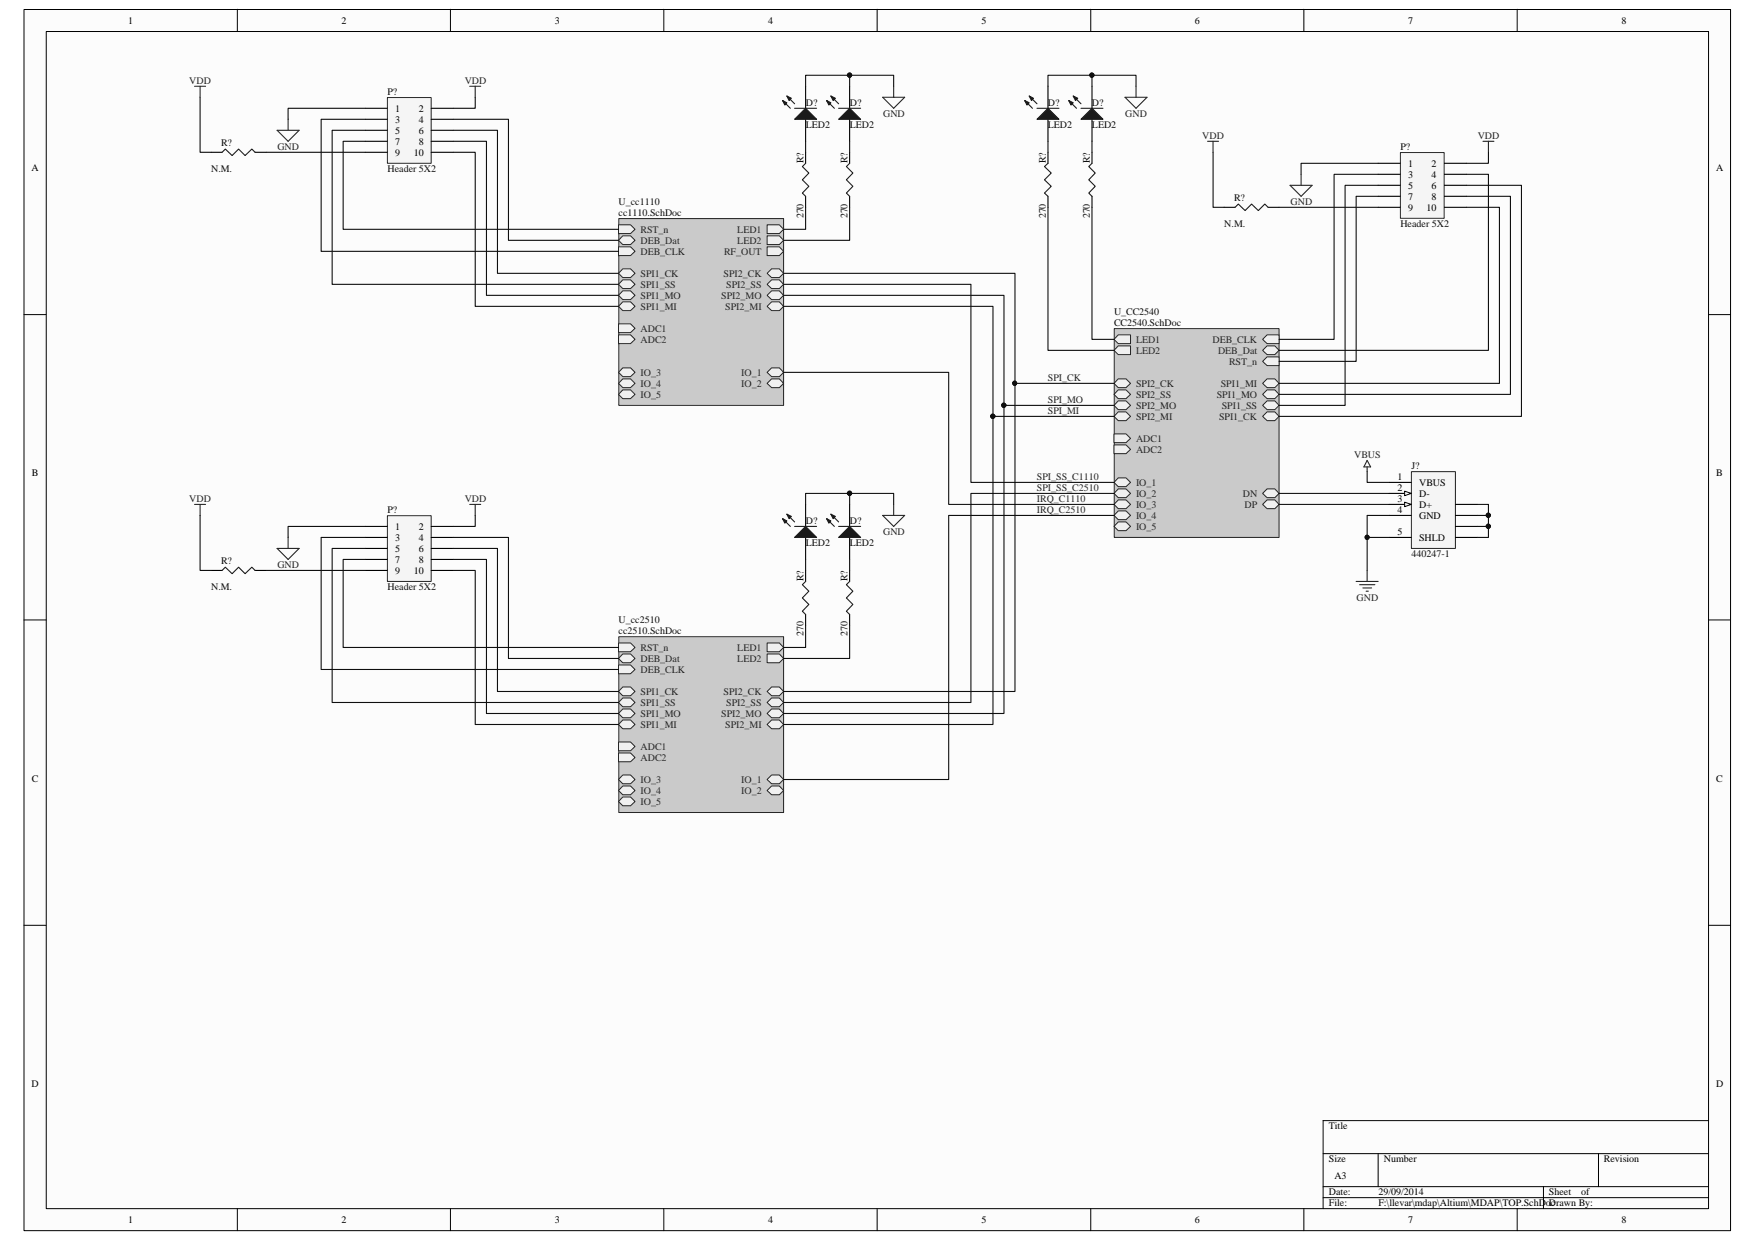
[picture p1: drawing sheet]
<svg xmlns="http://www.w3.org/2000/svg" width="297mm" height="210mm" viewBox="0 0 297 210" stroke-linecap="round" stroke-linejoin="round" font-family="sans-serif">
<defs><g id="words">
<g font-size="1.7">
<text x="21.7" y="4">1</text>
<text x="57.8" y="4">2</text>
<text x="93.9" y="4">3</text>
<text x="130" y="4">4</text>
<text x="166.1" y="4">5</text>
<text x="202.2" y="4">6</text>
<text x="238.3" y="4">7</text>
<text x="274.4" y="4">8</text>
<text x="66.9" y="18.9">1</text>
<text x="66.9" y="20.8">3</text>
<text x="66.9" y="22.6">5</text>
<text x="70.9" y="18.9">2</text>
<text x="70.9" y="20.8">4</text>
<text x="70.9" y="22.6">6</text>
<text x="5.3" y="28.9">A</text>
<text x="66.9" y="24.5">7</text>
<text x="66.9" y="26.4">9</text>
<text x="70" y="26.4">10</text>
<text x="70.9" y="24.5">8</text>
<text x="238.3" y="28.2">1</text>
<text x="242.3" y="28.2">2</text>
<text x="290.4" y="28.9">A</text>
<text x="238.3" y="30.1">3</text>
<text x="238.3" y="32">5</text>
<text x="238.3" y="33.8">7</text>
<text x="238.3" y="35.7">9</text>
<text x="241.5" y="35.7">10</text>
<text x="242.3" y="30.1">4</text>
<text x="242.3" y="32">6</text>
<text x="242.3" y="33.8">8</text>
<text x="5.4" y="80.6">B</text>
<text x="236.6" y="81.3">1</text>
<text x="236.6" y="83.2">2</text>
<text x="240.2" y="82.3">VBUS</text>
<text x="290.5" y="80.6">B</text>
<text x="66.9" y="89.7">1</text>
<text x="70.9" y="89.7">2</text>
<text x="236.6" y="85">3</text>
<text x="236.6" y="86.9">4</text>
<text x="240.2" y="84.1">D-</text>
<text x="240.2" y="86">D+</text>
<text x="240.2" y="87.8">GND</text>
<text x="66.9" y="91.6">3</text>
<text x="66.9" y="93.4">5</text>
<text x="66.9" y="95.3">7</text>
<text x="70.9" y="91.6">4</text>
<text x="70.9" y="93.4">6</text>
<text x="70.9" y="95.3">8</text>
<text x="236.6" y="90.6">5</text>
<text x="240.2" y="91.6">SHLD</text>
<text x="66.9" y="97.2">9</text>
<text x="70" y="97.2">10</text>
<text x="5.4" y="132.3">C</text>
<text x="290.5" y="132.3">C</text>
<text x="5.3" y="184">D</text>
<text x="290.4" y="184">D</text>
<text x="224.9" y="191.2">Title</text>
<text x="224.9" y="196.8">Size</text>
<text x="234.2" y="196.8">Number</text>
<text x="271.5" y="196.8">Revision</text>
<text x="224.9" y="202.4">Date:</text>
<text x="225.8" y="199.6">A3</text>
<text x="233.3" y="202.4">29/09/2014</text>
<text x="262.2" y="202.4">Sheet</text>
<text x="267.6" y="202.4">of</text>
<text x="21.7" y="207">1</text>
<text x="57.8" y="207">2</text>
<text x="93.9" y="207">3</text>
<text x="130" y="207">4</text>
<text x="166.1" y="207">5</text>
<text x="202.2" y="207">6</text>
<text x="224.9" y="204.2">File:</text>
<text x="233.3" y="204.2">F:\llevar\mdap\Altium\MDAP\TOP.SchDoc</text>
<text x="238.3" y="207">7</text>
<text x="262.2" y="204.2">Drawn By:</text>
<text x="274.4" y="207">8</text>
</g>
<g font-size="1.7" fill="#262626">
<text x="32" y="14.3">VDD</text>
<text x="78.7" y="14.3">VDD</text>
<text x="149.5" y="19.9">GND</text>
<text x="190.5" y="19.9">GND</text>
<text x="203.5" y="23.6">VDD</text>
<text x="250.1" y="23.6">VDD</text>
<text x="46.9" y="25.4">GND</text>
<text x="218.4" y="34.8">GND</text>
<text x="108.4" y="41.3">DEB_Dat</text>
<text x="108.4" y="39.4">RST_n</text>
<text x="124.8" y="39.4">LED1</text>
<text x="124.8" y="41.3">LED2</text>
<text x="108.4" y="43.1">DEB_CLK</text>
<text x="108.4" y="46.9">SPI1_CK</text>
<text x="122.5" y="46.9">SPI2_CK</text>
<text x="122.6" y="43.1">RF_OUT</text>
<text x="108.4" y="52.5">SPI1_MI</text>
<text x="108.4" y="50.6">SPI1_MO</text>
<text x="108.4" y="48.7">SPI1_SS</text>
<text x="122.1" y="50.6">SPI2_MO</text>
<text x="122.8" y="52.5">SPI2_MI</text>
<text x="122.9" y="48.7">SPI2_SS</text>
<text x="108.4" y="56.2">ADC1</text>
<text x="108.4" y="58">ADC2</text>
<text x="192.3" y="58">LED1</text>
<text x="192.3" y="59.9">LED2</text>
<text x="205.2" y="58">DEB_CLK</text>
<text x="206.2" y="59.9">DEB_Dat</text>
<text x="108.4" y="63.6">IO_3</text>
<text x="108.4" y="65.5">IO_4</text>
<text x="125.5" y="63.6">IO_1</text>
<text x="125.5" y="65.5">IO_2</text>
<text x="177.4" y="64.6">SPI_CK</text>
<text x="192.3" y="65.5">SPI2_CK</text>
<text x="206.6" y="65.5">SPI1_MI</text>
<text x="208" y="61.8">RST_n</text>
<text x="108.4" y="67.4">IO_5</text>
<text x="177.4" y="68.3">SPI_MO</text>
<text x="177.4" y="70.1">SPI_MI</text>
<text x="192.3" y="67.4">SPI2_SS</text>
<text x="192.3" y="69.2">SPI2_MO</text>
<text x="192.3" y="71.1">SPI2_MI</text>
<text x="205.9" y="67.4">SPI1_MO</text>
<text x="206.3" y="71.1">SPI1_CK</text>
<text x="206.8" y="69.2">SPI1_SS</text>
<text x="192.3" y="74.8">ADC1</text>
<text x="192.3" y="76.7">ADC2</text>
<text x="229.2" y="77.6">VBUS</text>
<text x="175.5" y="81.3">SPI_SS_C1110</text>
<text x="175.5" y="83.2">SPI_SS_C2510</text>
<text x="192.3" y="82.3">IO_1</text>
<text x="32" y="85">VDD</text>
<text x="78.7" y="85">VDD</text>
<text x="175.5" y="85">IRQ_C1110</text>
<text x="175.5" y="86.9">IRQ_C2510</text>
<text x="192.3" y="84.1">IO_2</text>
<text x="192.3" y="86">IO_3</text>
<text x="192.3" y="87.8">IO_4</text>
<text x="192.3" y="89.7">IO_5</text>
<text x="210.4" y="84.1">DN</text>
<text x="210.6" y="86">DP</text>
<text x="149.5" y="90.6">GND</text>
<text x="46.9" y="96.2">GND</text>
<text x="229.6" y="101.8">GND</text>
<text x="108.4" y="112.1">DEB_Dat</text>
<text x="108.4" y="113.9">DEB_CLK</text>
<text x="108.4" y="110.2">RST_n</text>
<text x="124.8" y="110.2">LED1</text>
<text x="124.8" y="112.1">LED2</text>
<text x="108.4" y="119.5">SPI1_SS</text>
<text x="108.4" y="117.6">SPI1_CK</text>
<text x="122.5" y="117.6">SPI2_CK</text>
<text x="122.9" y="119.5">SPI2_SS</text>
<text x="108.4" y="123.2">SPI1_MI</text>
<text x="108.4" y="121.4">SPI1_MO</text>
<text x="122.1" y="121.4">SPI2_MO</text>
<text x="122.8" y="123.2">SPI2_MI</text>
<text x="108.4" y="127">ADC1</text>
<text x="108.4" y="128.8">ADC2</text>
<text x="108.4" y="132.5">IO_3</text>
<text x="108.4" y="134.4">IO_4</text>
<text x="108.4" y="136.3">IO_5</text>
<text x="125.5" y="132.5">IO_1</text>
<text x="125.5" y="134.4">IO_2</text>
</g>
<g font-size="1.7" fill="#0e0e0e">
<text x="65.6" y="16.1">P?</text>
<text x="136.4" y="18">D?</text>
<text x="143.8" y="18">D?</text>
<text x="177.4" y="18">D?</text>
<text x="184.8" y="18">D?</text>
<text x="136.4" y="21.7">LED2</text>
<text x="143.8" y="21.7">LED2</text>
<text x="177.4" y="21.7">LED2</text>
<text x="184.8" y="21.7">LED2</text>
<text x="35.7" y="29.2">N.M.</text>
<text x="37.4" y="24.7">R?</text>
<text x="65.6" y="29.2">Header 5X2</text>
<text x="136" y="27.6" transform="rotate(-90 136 27.6)">R?</text>
<text x="143.5" y="27.6" transform="rotate(-90 143.5 27.6)">R?</text>
<text x="177" y="27.6" transform="rotate(-90 177 27.6)">R?</text>
<text x="184.5" y="27.6" transform="rotate(-90 184.5 27.6)">R?</text>
<text x="237" y="25.4">P?</text>
<text x="104.7" y="34.8">U_cc1110</text>
<text x="208.9" y="34">R?</text>
<text x="104.7" y="36.6">cc1110.SchDoc</text>
<text x="136" y="37" transform="rotate(-90 136 37)">270</text>
<text x="143.5" y="37" transform="rotate(-90 143.5 37)">270</text>
<text x="177" y="37" transform="rotate(-90 177 37)">270</text>
<text x="184.5" y="37" transform="rotate(-90 184.5 37)">270</text>
<text x="207.2" y="38.5">N.M.</text>
<text x="237" y="38.5">Header 5X2</text>
<text x="188.5" y="53.4">U_CC2540</text>
<text x="188.5" y="55.2">CC2540.SchDoc</text>
<text x="238.9" y="79.5">J?</text>
<text x="65.6" y="86.9">P?</text>
<text x="136.4" y="88.8">D?</text>
<text x="143.8" y="88.8">D?</text>
<text x="37.4" y="95.5">R?</text>
<text x="136.4" y="92.5">LED2</text>
<text x="143.8" y="92.5">LED2</text>
<text x="238.9" y="94.4">440247-1</text>
<text x="35.7" y="99.9">N.M.</text>
<text x="65.6" y="99.9">Header 5X2</text>
<text x="136" y="98.4" transform="rotate(-90 136 98.4)">R?</text>
<text x="143.5" y="98.4" transform="rotate(-90 143.5 98.4)">R?</text>
<text x="104.7" y="105.5">U_cc2510</text>
<text x="104.7" y="107.4">cc2510.SchDoc</text>
<text x="136" y="107.7" transform="rotate(-90 136 107.7)">270</text>
<text x="143.5" y="107.7" transform="rotate(-90 143.5 107.7)">270</text>
</g>
</g></defs>
<path d="M4.1 1.7h288.8v206.6h-288.8z" fill="#fcfcfc"/>
<path d="M4.1 1.6h288.8v206.7h-288.8z" fill="none" stroke="#000" stroke-width=".17"/>
<path d="M7.9 5.4h281.3v199.2h-281.3z" fill="#fcfcfc"/>
<g fill="none" stroke="#000" stroke-width=".17">
<path d="M7.8 5.3h281.4v199.3h-281.4zM40.2 1.6v3.7M76.2 1.6v3.7M112.3 1.6v3.7M148.5 1.6v3.7M184.6 1.6v3.7M220.7 1.6v3.7M256.8 1.6v3.7M4.1 53.3h3.7M289.2 53.3h3.7M4.1 104.9h3.7M289.2 104.9h3.7"/>
<path d="M4.1 156.6h3.7M289.2 156.6h3.7M223.9 195.3h65.3M233.3 195.3v5.6M270.5 195.3v5.6M289.2 189.7h-65.3v14.9M40.2 204.6v3.7M76.2 204.6v3.7M112.3 204.6v3.7M148.5 204.6v3.7M184.6 204.6v3.7M220.7 204.6v3.7"/>
<path d="M223.9 200.9h65.3M223.9 202.7h65.3M256.8 204.6v3.7M261.2 200.9v3.7"/>
</g>
<path d="M104.8 37h27.8v31.6h-27.8z" fill="#cacaca"/>
<path d="M104.7 37h27.9v31.6h-27.9z" fill="none" stroke="#262626" stroke-width=".17"/>
<path d="M105.4 39.9h1.3l.8 .8-.8 .7h-1.3l-.7-.7z" fill-rule="evenodd" fill="#f0f0f0"/>
<path d="M105.4 39.9h1.3l.8 .8-.8 .7h-1.3l-.7-.7z" fill="none" stroke="#262626" stroke-width=".17"/>
<path d="M104.7 41.8h2l.8 .7-.8 .8h-2z" fill-rule="evenodd" fill="#f0f0f0"/>
<path d="M104.7 41.8h2l.8 .7-.8 .8h-2z" fill="none" stroke="#262626" stroke-width=".17"/>
<path d="M104.7 38.1h2l.8 .7-.8 .7h-2z" fill-rule="evenodd" fill="#f0f0f0"/>
<path d="M104.7 38.1h2l.8 .7-.8 .7h-2z" fill="none" stroke="#262626" stroke-width=".17"/>
<path d="M105.4 51.1h1.3l.8 .8-.8 .7h-1.3l-.7-.7z" fill-rule="evenodd" fill="#f0f0f0"/>
<path d="M105.4 51.1h1.3l.8 .8-.8 .7h-1.3l-.7-.7z" fill="none" stroke="#262626" stroke-width=".17"/>
<path d="M105.4 49.2h1.3l.8 .8-.8 .7h-1.3l-.7-.7z" fill-rule="evenodd" fill="#f0f0f0"/>
<path d="M105.4 49.2h1.3l.8 .8-.8 .7h-1.3l-.7-.7z" fill="none" stroke="#262626" stroke-width=".17"/>
<path d="M105.4 47.4h1.3l.8 .7-.8 .8h-1.3l-.7-.8z" fill-rule="evenodd" fill="#f0f0f0"/>
<path d="M105.4 47.4h1.3l.8 .7-.8 .8h-1.3l-.7-.8z" fill="none" stroke="#262626" stroke-width=".17"/>
<path d="M105.4 45.5h1.3l.8 .8-.8 .7h-1.3l-.7-.7z" fill-rule="evenodd" fill="#f0f0f0"/>
<path d="M105.4 45.5h1.3l.8 .8-.8 .7h-1.3l-.7-.7z" fill="none" stroke="#262626" stroke-width=".17"/>
<path d="M129.8 46.3l.8-.8h1.3l.7 .8-.7 .7h-1.3z" fill-rule="evenodd" fill="#f0f0f0"/>
<path d="M129.8 46.3l.8-.8h1.3l.7 .8-.7 .7h-1.3z" fill="none" stroke="#262626" stroke-width=".17"/>
<path d="M129.8 48.1l.8-.7h1.3l.7 .7-.7 .8h-1.3z" fill-rule="evenodd" fill="#f0f0f0"/>
<path d="M129.8 48.1l.8-.7h1.3l.7 .7-.7 .8h-1.3z" fill="none" stroke="#262626" stroke-width=".17"/>
<path d="M129.8 50l.8-.8h1.3l.7 .8-.7 .7h-1.3z" fill-rule="evenodd" fill="#f0f0f0"/>
<path d="M129.8 50l.8-.8h1.3l.7 .8-.7 .7h-1.3z" fill="none" stroke="#262626" stroke-width=".17"/>
<path d="M129.8 51.9l.8-.8h1.3l.7 .8-.7 .7h-1.3z" fill-rule="evenodd" fill="#f0f0f0"/>
<path d="M129.8 51.9l.8-.8h1.3l.7 .8-.7 .7h-1.3z" fill="none" stroke="#262626" stroke-width=".17"/>
<path d="M129.8 38.1h2.1l.7 .7-.7 .7h-2.1z" fill-rule="evenodd" fill="#f0f0f0"/>
<path d="M129.8 38.1h2.1l.7 .7-.7 .7h-2.1z" fill="none" stroke="#262626" stroke-width=".17"/>
<path d="M129.8 39.9h2.1l.7 .8-.7 .7h-2.1z" fill-rule="evenodd" fill="#f0f0f0"/>
<path d="M129.8 39.9h2.1l.7 .8-.7 .7h-2.1z" fill="none" stroke="#262626" stroke-width=".17"/>
<path d="M129.8 41.8h2.1l.7 .7-.7 .8h-2.1z" fill-rule="evenodd" fill="#f0f0f0"/>
<path d="M129.8 41.8h2.1l.7 .7-.7 .8h-2.1z" fill="none" stroke="#262626" stroke-width=".17"/>
<path d="M104.7 54.8h2l.8 .8-.8 .7h-2z" fill-rule="evenodd" fill="#f0f0f0"/>
<path d="M104.7 54.8h2l.8 .8-.8 .7h-2z" fill="none" stroke="#262626" stroke-width=".17"/>
<path d="M104.7 56.7h2l.8 .7-.8 .8h-2z" fill-rule="evenodd" fill="#f0f0f0"/>
<path d="M104.7 56.7h2l.8 .7-.8 .8h-2z" fill="none" stroke="#262626" stroke-width=".17"/>
<path d="M129.8 63l.8-.7h1.3l.7 .7-.7 .8h-1.3z" fill-rule="evenodd" fill="#f0f0f0"/>
<path d="M129.8 63l.8-.7h1.3l.7 .7-.7 .8h-1.3z" fill="none" stroke="#262626" stroke-width=".17"/>
<path d="M129.8 64.9l.8-.8h1.3l.7 .8-.7 .7h-1.3z" fill-rule="evenodd" fill="#f0f0f0"/>
<path d="M129.8 64.9l.8-.8h1.3l.7 .8-.7 .7h-1.3z" fill="none" stroke="#262626" stroke-width=".17"/>
<path d="M105.4 62.3h1.3l.8 .7-.8 .8h-1.3l-.7-.8z" fill-rule="evenodd" fill="#f0f0f0"/>
<path d="M105.4 62.3h1.3l.8 .7-.8 .8h-1.3l-.7-.8z" fill="none" stroke="#262626" stroke-width=".17"/>
<path d="M105.4 64.1h1.3l.8 .8-.8 .7h-1.3l-.7-.7z" fill-rule="evenodd" fill="#f0f0f0"/>
<path d="M105.4 64.1h1.3l.8 .8-.8 .7h-1.3l-.7-.7z" fill="none" stroke="#262626" stroke-width=".17"/>
<path d="M105.4 66h1.3l.8 .8-.8 .7h-1.3l-.7-.7z" fill-rule="evenodd" fill="#f0f0f0"/>
<path d="M105.4 66h1.3l.8 .8-.8 .7h-1.3l-.7-.7z" fill="none" stroke="#262626" stroke-width=".17"/>
<path d="M104.8 107.8h27.8v29.7h-27.8z" fill="#cacaca"/>
<path d="M104.7 107.8h27.9v29.7h-27.9z" fill="none" stroke="#262626" stroke-width=".17"/>
<path d="M105.4 110.7h1.3l.8 .8-.8 .7h-1.3l-.7-.7z" fill-rule="evenodd" fill="#f0f0f0"/>
<path d="M105.4 110.7h1.3l.8 .8-.8 .7h-1.3l-.7-.7z" fill="none" stroke="#262626" stroke-width=".17"/>
<path d="M104.7 112.6h2l.8 .7-.8 .7h-2z" fill-rule="evenodd" fill="#f0f0f0"/>
<path d="M104.7 112.6h2l.8 .7-.8 .7h-2z" fill="none" stroke="#262626" stroke-width=".17"/>
<path d="M104.7 108.8h2l.8 .8-.8 .7h-2z" fill-rule="evenodd" fill="#f0f0f0"/>
<path d="M104.7 108.8h2l.8 .8-.8 .7h-2z" fill="none" stroke="#262626" stroke-width=".17"/>
<path d="M105.4 121.9h1.3l.8 .7-.8 .8h-1.3l-.7-.8z" fill-rule="evenodd" fill="#f0f0f0"/>
<path d="M105.4 121.9h1.3l.8 .7-.8 .8h-1.3l-.7-.8z" fill="none" stroke="#262626" stroke-width=".17"/>
<path d="M105.4 120h1.3l.8 .8-.8 .7h-1.3l-.7-.7z" fill-rule="evenodd" fill="#f0f0f0"/>
<path d="M105.4 120h1.3l.8 .8-.8 .7h-1.3l-.7-.7z" fill="none" stroke="#262626" stroke-width=".17"/>
<path d="M105.4 118.2h1.3l.8 .7-.8 .7h-1.3l-.7-.7z" fill-rule="evenodd" fill="#f0f0f0"/>
<path d="M105.4 118.2h1.3l.8 .7-.8 .7h-1.3l-.7-.7z" fill="none" stroke="#262626" stroke-width=".17"/>
<path d="M105.4 116.3h1.3l.8 .8-.8 .7h-1.3l-.7-.7z" fill-rule="evenodd" fill="#f0f0f0"/>
<path d="M105.4 116.3h1.3l.8 .8-.8 .7h-1.3l-.7-.7z" fill="none" stroke="#262626" stroke-width=".17"/>
<path d="M129.8 117.1l.8-.8h1.3l.7 .8-.7 .7h-1.3z" fill-rule="evenodd" fill="#f0f0f0"/>
<path d="M129.8 117.1l.8-.8h1.3l.7 .8-.7 .7h-1.3z" fill="none" stroke="#262626" stroke-width=".17"/>
<path d="M129.8 118.9l.8-.7h1.3l.7 .7-.7 .7h-1.3z" fill-rule="evenodd" fill="#f0f0f0"/>
<path d="M129.8 118.9l.8-.7h1.3l.7 .7-.7 .7h-1.3z" fill="none" stroke="#262626" stroke-width=".17"/>
<path d="M129.8 120.8l.8-.8h1.3l.7 .8-.7 .7h-1.3z" fill-rule="evenodd" fill="#f0f0f0"/>
<path d="M129.8 120.8l.8-.8h1.3l.7 .8-.7 .7h-1.3z" fill="none" stroke="#262626" stroke-width=".17"/>
<path d="M129.8 122.6l.8-.7h1.3l.7 .7-.7 .8h-1.3z" fill-rule="evenodd" fill="#f0f0f0"/>
<path d="M129.8 122.6l.8-.7h1.3l.7 .7-.7 .8h-1.3z" fill="none" stroke="#262626" stroke-width=".17"/>
<path d="M129.8 108.8h2.1l.7 .8-.7 .7h-2.1z" fill-rule="evenodd" fill="#f0f0f0"/>
<path d="M129.8 108.8h2.1l.7 .8-.7 .7h-2.1z" fill="none" stroke="#262626" stroke-width=".17"/>
<path d="M129.8 110.7h2.1l.7 .8-.7 .7h-2.1z" fill-rule="evenodd" fill="#f0f0f0"/>
<path d="M129.8 110.7h2.1l.7 .8-.7 .7h-2.1z" fill="none" stroke="#262626" stroke-width=".17"/>
<path d="M104.7 125.6h2l.8 .8-.8 .7h-2z" fill-rule="evenodd" fill="#f0f0f0"/>
<path d="M104.7 125.6h2l.8 .8-.8 .7h-2z" fill="none" stroke="#262626" stroke-width=".17"/>
<path d="M104.7 127.5h2l.8 .7-.8 .7h-2z" fill-rule="evenodd" fill="#f0f0f0"/>
<path d="M104.7 127.5h2l.8 .7-.8 .7h-2z" fill="none" stroke="#262626" stroke-width=".17"/>
<path d="M129.8 132l.8-.8h1.3l.7 .8-.7 .7h-1.3z" fill-rule="evenodd" fill="#f0f0f0"/>
<path d="M129.8 132l.8-.8h1.3l.7 .8-.7 .7h-1.3z" fill="none" stroke="#262626" stroke-width=".17"/>
<path d="M129.8 133.8l.8-.7h1.3l.7 .7-.7 .7h-1.3z" fill-rule="evenodd" fill="#f0f0f0"/>
<path d="M129.8 133.8l.8-.7h1.3l.7 .7-.7 .7h-1.3z" fill="none" stroke="#262626" stroke-width=".17"/>
<path d="M105.4 131.2h1.3l.8 .8-.8 .7h-1.3l-.7-.7z" fill-rule="evenodd" fill="#f0f0f0"/>
<path d="M105.4 131.2h1.3l.8 .8-.8 .7h-1.3l-.7-.7z" fill="none" stroke="#262626" stroke-width=".17"/>
<path d="M105.4 133.1h1.3l.8 .7-.8 .7h-1.3l-.7-.7z" fill-rule="evenodd" fill="#f0f0f0"/>
<path d="M105.4 133.1h1.3l.8 .7-.8 .7h-1.3l-.7-.7z" fill="none" stroke="#262626" stroke-width=".17"/>
<path d="M105.4 134.9h1.3l.8 .8-.8 .7h-1.3l-.7-.7z" fill-rule="evenodd" fill="#f0f0f0"/>
<path d="M105.4 134.9h1.3l.8 .8-.8 .7h-1.3l-.7-.7z" fill="none" stroke="#262626" stroke-width=".17"/>
<path d="M65.6 16.6h7.4v11h-7.4z" fill="#f5f5f5"/>
<path d="M65.6 16.5h7.4v11.1h-7.4z" fill="none" stroke="#262626" stroke-width=".17"/>
<path d="M61.8 18.3h3.7M73 18.3h3.7M35.7 25.8h1.9M43.2 25.8h1.8M61.8 20.2h3.7M61.8 22.1h3.7M61.8 23.9h3.7M61.8 25.8h3.7M73 20.2h3.7M73 22.1h3.7M73 23.9h3.7M73 25.8h3.7" fill="none" stroke="#000" stroke-width=".19"/>
<path d="M32.9 14.6h1.9M33.9 14.6v1.9M79.5 14.6h1.9M80.4 14.6v1.9M46.9 22.1h3.7l-1.8 1.8zM48.8 20.2v1.9" fill="none" stroke="#262626" stroke-width=".19"/>
<path d="M37.6 25.8l.5-.6 1.2 1.1 1.1-1.1 1.1 1.1 1.1-1.1 .6 .6" fill="none" stroke="#1c1c1c" stroke-width=".19"/>
<path d="M65.6 87.3h7.4v11.1h-7.4z" fill="#f5f5f5"/>
<path d="M65.6 87.3h7.4v11.1h-7.4z" fill="none" stroke="#262626" stroke-width=".17"/>
<g fill="none" stroke="#000" stroke-width=".19">
<path d="M136.4 14.6v3.7M136.4 20.2v3.7M136.4 25.8v1.8M136.4 33.2v1.9M143.8 25.8v1.8M143.8 33.2v1.9M35.7 96.6h1.9M43.2 96.6h1.8M61.8 89.1h3.7M61.8 91h3.7M61.8 92.8h3.7M61.8 94.7h3.7"/>
<path d="M61.8 96.6h3.7M73 89.1h3.7M73 91h3.7M73 92.8h3.7M73 94.7h3.7M73 96.6h3.7"/>
</g>
<path d="M32.9 85.4h1.9M33.9 85.4v1.8M46.9 92.8h3.7l-1.8 1.9zM48.8 91v1.8M79.5 85.4h1.9M80.4 85.4v1.8" fill="none" stroke="#262626" stroke-width=".19"/>
<path d="M136.4 27.6l-.6 .6 1.1 1.1-1.1 1.1 1.1 1.1-1.1 1.2 .6 .5M143.8 27.6l-.5 .6 1.1 1.1-1.1 1.1 1.1 1.1-1.1 1.2 .5 .5M37.6 96.6l.5-.6 1.2 1.1 1.1-1.1 1.1 1.1 1.1-1.1 .6 .6" fill="none" stroke="#1c1c1c" stroke-width=".19"/>
<g fill="none" stroke="#0e0e0e" stroke-width=".19">
<path d="M33.9 16.5v9.3h1.8M61.8 18.3h-13v1.9M80.4 16.5v1.8h-3.7M45 25.8h16.8M61.8 23.9h-3.7v14.9h46.6M61.8 20.2h-7.4v22.3h50.3M61.8 22.1h-5.6v26h48.5M76.7 22.1h7.5v24.2h20.5M76.7 23.9h5.6v26.1h22.4M76.7 25.8h3.7v26.1h24.3M76.7 20.2h9.4v20.5h18.6M33.9 87.2v9.4h1.8"/>
<path d="M45 96.6h16.8M61.8 89.1h-13v1.9M61.8 94.7h-3.7v14.9h46.6M61.8 91h-7.4v22.3h50.3M61.8 92.8h-5.6v26.1h48.5M76.7 92.8h7.5v24.3h20.5M76.7 94.7h5.6v26.1h22.4M76.7 96.6h3.7v26h24.3M76.7 91h9.4v20.5h18.6M80.4 87.2v1.9h-3.7"/>
</g>
<path d="M136.4 18.3l1.8 1.9h-3.7z" fill="#1c1c1c"/>
<path d="M132.5 17l1.3 1.3M133.2 16.3l1.3 1.3M136.4 18.3l1.8 1.9h-3.7z" fill="none" stroke="#1c1c1c" stroke-width=".19"/>
<path d="M133.2 16.3l.7 .3-.3 .4z" fill="#1c1c1c"/>
<path d="M133.2 16.3l.7 .3-.3 .4z" fill="none" stroke="#1c1c1c" stroke-width=".19"/>
<path d="M132.5 17l.7 .4-.4 .4z" fill="#1c1c1c"/>
<path d="M132.5 17l.7 .4-.4 .4zM134.5 18.3h3.7" fill="none" stroke="#1c1c1c" stroke-width=".19"/>
<path d="M143.8 14.6v3.7M143.8 20.2v3.7" fill="none" stroke="#000" stroke-width=".19"/>
<path d="M141.9 20.2l1.9-1.9 1.9 1.9z" fill="#1c1c1c"/>
<path d="M139.9 17l1.3 1.3M140.6 16.3l1.3 1.3M141.9 20.2l1.9-1.9 1.9 1.9z" fill="none" stroke="#1c1c1c" stroke-width=".19"/>
<path d="M140.6 16.3l.8 .3-.4 .4z" fill="#1c1c1c"/>
<path d="M140.6 16.3l.8 .3-.4 .4z" fill="none" stroke="#1c1c1c" stroke-width=".19"/>
<path d="M139.9 17l.7 .4-.3 .4z" fill="#1c1c1c"/>
<path d="M139.9 17l.7 .4-.3 .4zM141.9 18.3h3.8" fill="none" stroke="#1c1c1c" stroke-width=".19"/>
<path d="M149.4 16.5h3.7l-1.8 1.8zM151.3 14.6v1.9" fill="none" stroke="#262626" stroke-width=".19"/>
<path d="M136.4 14.6v-1.9h14.9v1.9M136.4 35.1v3.7h-3.8M136.4 23.9v1.9M143.8 35.1v5.6h-11.2M143.8 23.9v1.9" fill="none" stroke="#0e0e0e" stroke-width=".19"/>
<circle cx="143.8" cy="12.7" r=".36" fill="#0e0e0e"/>
<circle cx="143.8" cy="12.7" r=".36" fill="none" stroke="#0e0e0e" stroke-width=".17"/>
<path d="M143.8 12.7v1.9" fill="none" stroke="#0e0e0e" stroke-width=".19"/>
<circle cx="143.8" cy="12.7" r=".36" fill="#0e0e0e"/>
<circle cx="143.8" cy="12.7" r=".36" fill="none" stroke="#0e0e0e" stroke-width=".17"/>
<path d="M136.4 85.4v3.7M136.4 91v3.7M136.4 96.6v1.8M143.8 96.6v1.8M136.4 104v1.9M143.8 104v1.9" fill="none" stroke="#000" stroke-width=".19"/>
<path d="M136.4 98.4l-.6 .6 1.1 1.1-1.1 1.1 1.1 1.1-1.1 1.2 .6 .5M143.8 98.4l-.5 .6 1.1 1.1-1.1 1.1 1.1 1.1-1.1 1.2 .5 .5" fill="none" stroke="#1c1c1c" stroke-width=".19"/>
<path d="M136.4 89.1l1.8 1.9h-3.7z" fill="#1c1c1c"/>
<path d="M132.5 87.8l1.3 1.3M133.2 87l1.3 1.3M136.4 89.1l1.8 1.9h-3.7z" fill="none" stroke="#1c1c1c" stroke-width=".19"/>
<path d="M133.2 87l.7 .4-.3 .4z" fill="#1c1c1c"/>
<path d="M133.2 87l.7 .4-.3 .4z" fill="none" stroke="#1c1c1c" stroke-width=".19"/>
<path d="M132.5 87.8l.7 .4-.4 .4z" fill="#1c1c1c"/>
<path d="M132.5 87.8l.7 .4-.4 .4zM134.5 89.1h3.7" fill="none" stroke="#1c1c1c" stroke-width=".19"/>
<path d="M143.8 85.4v3.7M143.8 91v3.7" fill="none" stroke="#000" stroke-width=".19"/>
<path d="M141.9 91l1.9-1.9 1.9 1.9z" fill="#1c1c1c"/>
<path d="M139.9 87.8l1.3 1.3M140.6 87l1.3 1.3M141.9 91l1.9-1.9 1.9 1.9z" fill="none" stroke="#1c1c1c" stroke-width=".19"/>
<path d="M140.6 87l.8 .4-.4 .4z" fill="#1c1c1c"/>
<path d="M140.6 87l.8 .4-.4 .4z" fill="none" stroke="#1c1c1c" stroke-width=".19"/>
<path d="M139.9 87.8l.7 .4-.3 .4z" fill="#1c1c1c"/>
<path d="M139.9 87.8l.7 .4-.3 .4zM141.9 89.1h3.8" fill="none" stroke="#1c1c1c" stroke-width=".19"/>
<path d="M149.4 87.2h3.7l-1.8 1.9zM151.3 85.4v1.8" fill="none" stroke="#262626" stroke-width=".19"/>
<path d="M136.4 85.4v-1.9h14.9v1.9M136.4 94.7v1.9M143.8 94.7v1.9M136.4 105.9v3.7h-3.8M143.8 105.9v5.6h-11.2" fill="none" stroke="#0e0e0e" stroke-width=".19"/>
<circle cx="143.8" cy="83.5" r=".36" fill="#0e0e0e"/>
<circle cx="143.8" cy="83.5" r=".36" fill="none" stroke="#0e0e0e" stroke-width=".17"/>
<path d="M143.8 83.5v1.9" fill="none" stroke="#0e0e0e" stroke-width=".19"/>
<circle cx="143.8" cy="83.5" r=".36" fill="#0e0e0e"/>
<circle cx="143.8" cy="83.5" r=".36" fill="none" stroke="#0e0e0e" stroke-width=".17"/>
<path d="M188.6 55.7h27.9v35.3h-27.9z" fill="#cacaca"/>
<path d="M188.6 55.6h27.9v35.4h-27.9z" fill="none" stroke="#262626" stroke-width=".17"/>
<path d="M213.7 59.3l.8-.8h1.3l.7 .8-.7 .7h-1.3z" fill-rule="evenodd" fill="#f0f0f0"/>
<path d="M213.7 59.3l.8-.8h1.3l.7 .8-.7 .7h-1.3z" fill="none" stroke="#262626" stroke-width=".17"/>
<path d="M213.7 57.4l.8-.7h2v1.5h-2z" fill-rule="evenodd" fill="#f0f0f0"/>
<path d="M213.7 57.4l.8-.7h2v1.5h-2z" fill="none" stroke="#262626" stroke-width=".17"/>
<path d="M213.7 61.2l.8-.8h2v1.5h-2z" fill-rule="evenodd" fill="#f0f0f0"/>
<path d="M213.7 61.2l.8-.8h2v1.5h-2z" fill="none" stroke="#262626" stroke-width=".17"/>
<path d="M213.7 64.9l.8-.8h1.3l.7 .8-.7 .7h-1.3z" fill-rule="evenodd" fill="#f0f0f0"/>
<path d="M213.7 64.9l.8-.8h1.3l.7 .8-.7 .7h-1.3z" fill="none" stroke="#262626" stroke-width=".17"/>
<path d="M213.7 66.8l.8-.8h1.3l.7 .8-.7 .7h-1.3z" fill-rule="evenodd" fill="#f0f0f0"/>
<path d="M213.7 66.8l.8-.8h1.3l.7 .8-.7 .7h-1.3z" fill="none" stroke="#262626" stroke-width=".17"/>
<path d="M213.7 68.6l.8-.7h1.3l.7 .7-.7 .7h-1.3z" fill-rule="evenodd" fill="#f0f0f0"/>
<path d="M213.7 68.6l.8-.7h1.3l.7 .7-.7 .7h-1.3z" fill="none" stroke="#262626" stroke-width=".17"/>
<path d="M213.7 70.5l.8-.8h1.3l.7 .8-.7 .7h-1.3z" fill-rule="evenodd" fill="#f0f0f0"/>
<path d="M213.7 70.5l.8-.8h1.3l.7 .8-.7 .7h-1.3z" fill="none" stroke="#262626" stroke-width=".17"/>
<path d="M189.3 64.1h1.3l.7 .8-.7 .7h-1.3l-.8-.7z" fill-rule="evenodd" fill="#f0f0f0"/>
<path d="M189.3 64.1h1.3l.7 .8-.7 .7h-1.3l-.8-.7z" fill="none" stroke="#262626" stroke-width=".17"/>
<path d="M189.3 66h1.3l.7 .8-.7 .7h-1.3l-.8-.7z" fill-rule="evenodd" fill="#f0f0f0"/>
<path d="M189.3 66h1.3l.7 .8-.7 .7h-1.3l-.8-.7z" fill="none" stroke="#262626" stroke-width=".17"/>
<path d="M189.3 67.9h1.3l.7 .7-.7 .7h-1.3l-.8-.7z" fill-rule="evenodd" fill="#f0f0f0"/>
<path d="M189.3 67.9h1.3l.7 .7-.7 .7h-1.3l-.8-.7z" fill="none" stroke="#262626" stroke-width=".17"/>
<path d="M189.3 69.7h1.3l.7 .8-.7 .7h-1.3l-.8-.7z" fill-rule="evenodd" fill="#f0f0f0"/>
<path d="M189.3 69.7h1.3l.7 .8-.7 .7h-1.3l-.8-.7z" fill="none" stroke="#262626" stroke-width=".17"/>
<path d="M189.3 56.7h2v1.5h-2l-.8-.8z" fill-rule="evenodd" fill="#f0f0f0"/>
<path d="M189.3 56.7h2v1.5h-2l-.8-.8z" fill="none" stroke="#262626" stroke-width=".17"/>
<path d="M189.3 58.5h2v1.5h-2l-.8-.7z" fill-rule="evenodd" fill="#f0f0f0"/>
<path d="M189.3 58.5h2v1.5h-2l-.8-.7z" fill="none" stroke="#262626" stroke-width=".17"/>
<path d="M188.5 73.4h2.1l.7 .8-.7 .7h-2.1z" fill-rule="evenodd" fill="#f0f0f0"/>
<path d="M188.5 73.4h2.1l.7 .8-.7 .7h-2.1z" fill="none" stroke="#262626" stroke-width=".17"/>
<path d="M188.5 75.3h2.1l.7 .8-.7 .7h-2.1z" fill-rule="evenodd" fill="#f0f0f0"/>
<path d="M188.5 75.3h2.1l.7 .8-.7 .7h-2.1z" fill="none" stroke="#262626" stroke-width=".17"/>
<path d="M189.3 80.9h1.3l.7 .8-.7 .7h-1.3l-.8-.7z" fill-rule="evenodd" fill="#f0f0f0"/>
<path d="M189.3 80.9h1.3l.7 .8-.7 .7h-1.3l-.8-.7z" fill="none" stroke="#262626" stroke-width=".17"/>
<path d="M189.3 82.8h1.3l.7 .7-.7 .7h-1.3l-.8-.7z" fill-rule="evenodd" fill="#f0f0f0"/>
<path d="M189.3 82.8h1.3l.7 .7-.7 .7h-1.3l-.8-.7z" fill="none" stroke="#262626" stroke-width=".17"/>
<path d="M189.3 84.6h1.3l.7 .8-.7 .7h-1.3l-.8-.7z" fill-rule="evenodd" fill="#f0f0f0"/>
<path d="M189.3 84.6h1.3l.7 .8-.7 .7h-1.3l-.8-.7z" fill="none" stroke="#262626" stroke-width=".17"/>
<path d="M189.3 86.5h1.3l.7 .7-.7 .8h-1.3l-.8-.8z" fill-rule="evenodd" fill="#f0f0f0"/>
<path d="M189.3 86.5h1.3l.7 .7-.7 .8h-1.3l-.8-.8z" fill="none" stroke="#262626" stroke-width=".17"/>
<path d="M189.3 88.3h1.3l.7 .8-.7 .7h-1.3l-.8-.7z" fill-rule="evenodd" fill="#f0f0f0"/>
<path d="M189.3 88.3h1.3l.7 .8-.7 .7h-1.3l-.8-.7z" fill="none" stroke="#262626" stroke-width=".17"/>
<path d="M213.7 85.4l.8-.8h1.3l.7 .8-.7 .7h-1.3z" fill-rule="evenodd" fill="#f0f0f0"/>
<path d="M213.7 85.4l.8-.8h1.3l.7 .8-.7 .7h-1.3z" fill="none" stroke="#262626" stroke-width=".17"/>
<path d="M213.7 83.5l.8-.7h1.3l.7 .7-.7 .7h-1.3z" fill-rule="evenodd" fill="#f0f0f0"/>
<path d="M213.7 83.5l.8-.7h1.3l.7 .7-.7 .7h-1.3z" fill="none" stroke="#262626" stroke-width=".17"/>
<path d="M132.6 46.3h39.2v18.6h16.7" fill="none" stroke="#0e0e0e" stroke-width=".19"/>
<circle cx="171.7" cy="64.9" r=".35" fill="#0e0e0e"/>
<circle cx="171.7" cy="64.9" r=".35" fill="none" stroke="#0e0e0e" stroke-width=".17"/>
<path d="M171.8 64.9v52.2h-39.2" fill="none" stroke="#0e0e0e" stroke-width=".19"/>
<circle cx="171.7" cy="64.9" r=".35" fill="#0e0e0e"/>
<circle cx="171.7" cy="64.9" r=".35" fill="none" stroke="#0e0e0e" stroke-width=".17"/>
<path d="M132.6 50h37.3v18.6h18.6" fill="none" stroke="#0e0e0e" stroke-width=".19"/>
<circle cx="169.9" cy="68.6" r=".37" fill="#0e0e0e"/>
<circle cx="169.9" cy="68.6" r=".37" fill="none" stroke="#0e0e0e" stroke-width=".17"/>
<path d="M169.9 68.6v52.2h-37.3" fill="none" stroke="#0e0e0e" stroke-width=".19"/>
<circle cx="169.9" cy="68.6" r=".37" fill="#0e0e0e"/>
<circle cx="169.9" cy="68.6" r=".37" fill="none" stroke="#0e0e0e" stroke-width=".17"/>
<path d="M132.6 51.9h35.5v18.6h20.4" fill="none" stroke="#0e0e0e" stroke-width=".19"/>
<circle cx="168" cy="70.5" r=".37" fill="#0e0e0e"/>
<circle cx="168" cy="70.5" r=".37" fill="none" stroke="#0e0e0e" stroke-width=".17"/>
<path d="M168.1 70.5v52.1h-35.5" fill="none" stroke="#0e0e0e" stroke-width=".19"/>
<circle cx="168" cy="70.5" r=".37" fill="#0e0e0e"/>
<circle cx="168" cy="70.5" r=".37" fill="none" stroke="#0e0e0e" stroke-width=".17"/>
<path d="M132.6 48.1h31.7v33.6h24.2M132.6 63h28v22.4h27.9M188.5 83.5h-24.2v35.4h-31.7M188.5 87.2h-27.9v44.8h-28" fill="none" stroke="#0e0e0e" stroke-width=".19"/>
<path d="M237.1 25.9h7.3v11.1h-7.3z" fill="#f5f5f5"/>
<path d="M237 25.8h7.4v11.2h-7.4z" fill="none" stroke="#262626" stroke-width=".17"/>
<g fill="none" stroke="#000" stroke-width=".19">
<path d="M177.4 14.6v3.7M177.4 20.2v3.7M177.4 25.8v1.8M177.4 33.2v1.9M184.8 25.8v1.8M184.8 33.2v1.9M207.2 35.1h1.8M214.6 35.1h1.9M233.3 27.6h3.7M233.3 29.5h3.7M233.3 31.4h3.7M233.3 33.2h3.7"/>
<path d="M233.3 35.1h3.7M244.5 27.6h3.7M244.5 29.5h3.7M244.5 31.4h3.7M244.5 33.2h3.7M244.5 35.1h3.7"/>
</g>
<path d="M204.4 23.9h1.8M205.3 23.9v1.9M218.4 31.4h3.7l-1.9 1.8zM220.2 29.5v1.9M251 23.9h1.9M251.9 23.9v1.9" fill="none" stroke="#262626" stroke-width=".19"/>
<path d="M177.4 27.6l-.6 .6 1.1 1.1-1.1 1.1 1.1 1.1-1.1 1.2 .6 .5M184.8 27.6l-.5 .6 1.1 1.1-1.1 1.1 1.1 1.1-1.1 1.2 .5 .5M209 35.1l.6-.6 1.1 1.1 1.1-1.1 1.2 1.1 1.1-1.1 .5 .6" fill="none" stroke="#1c1c1c" stroke-width=".19"/>
<path d="M205.3 25.8v9.3h1.9M216.5 35.1h16.8M233.3 27.6h-13.1v1.9M233.3 29.5h-7.5v27.9h-9.3M233.3 33.2h-3.8v28h-13M233.3 31.4h-5.6v37.2h-11.2M248.2 29.5h3.7v29.8h-35.4M248.2 35.1h5.6v29.8h-37.3M248.2 33.2h7.4v33.6h-39.1M248.2 31.4h9.3v39.1h-41M251.9 25.8v1.8h-3.7" fill="none" stroke="#0e0e0e" stroke-width=".19"/>
<path d="M175.5 20.2l1.9-1.9 1.8 1.9z" fill="#1c1c1c"/>
<path d="M173.4 17l1.3 1.3M174.2 16.3l1.3 1.3M175.5 20.2l1.9-1.9 1.8 1.9z" fill="none" stroke="#1c1c1c" stroke-width=".19"/>
<path d="M174.2 16.3l.7 .3-.3 .4z" fill="#1c1c1c"/>
<path d="M174.2 16.3l.7 .3-.3 .4z" fill="none" stroke="#1c1c1c" stroke-width=".19"/>
<path d="M173.4 17l.8 .4-.4 .4z" fill="#1c1c1c"/>
<path d="M173.4 17l.8 .4-.4 .4zM175.5 18.3h3.7" fill="none" stroke="#1c1c1c" stroke-width=".19"/>
<path d="M184.8 14.6v3.7M184.8 20.2v3.7" fill="none" stroke="#000" stroke-width=".19"/>
<path d="M183 20.2l1.8-1.9 1.9 1.9z" fill="#1c1c1c"/>
<path d="M180.9 17l1.3 1.3M181.6 16.3l1.4 1.3M183 20.2l1.8-1.9 1.9 1.9z" fill="none" stroke="#1c1c1c" stroke-width=".19"/>
<path d="M181.6 16.3l.8 .3-.4 .4z" fill="#1c1c1c"/>
<path d="M181.6 16.3l.8 .3-.4 .4z" fill="none" stroke="#1c1c1c" stroke-width=".19"/>
<path d="M180.9 17l.7 .4-.3 .4z" fill="#1c1c1c"/>
<path d="M180.9 17l.7 .4-.3 .4zM183 18.3h3.7" fill="none" stroke="#1c1c1c" stroke-width=".19"/>
<path d="M190.4 16.5h3.7l-1.8 1.8zM192.3 14.6v1.9" fill="none" stroke="#262626" stroke-width=".19"/>
<path d="M177.4 14.6v-1.9h14.9v1.9M177.4 23.9v1.9M184.8 23.9v1.9" fill="none" stroke="#0e0e0e" stroke-width=".19"/>
<circle cx="184.8" cy="12.7" r=".36" fill="#0e0e0e"/>
<circle cx="184.8" cy="12.7" r=".36" fill="none" stroke="#0e0e0e" stroke-width=".17"/>
<path d="M184.8 12.7v1.9" fill="none" stroke="#0e0e0e" stroke-width=".19"/>
<circle cx="184.8" cy="12.7" r=".36" fill="#0e0e0e"/>
<circle cx="184.8" cy="12.7" r=".36" fill="none" stroke="#0e0e0e" stroke-width=".17"/>
<path d="M177.4 35.1v24.2h11.1M184.8 35.1v22.3h3.7" fill="none" stroke="#0e0e0e" stroke-width=".19"/>
<path d="M238.9 79.9h7.4v12.9h-7.4z" fill="#f5f5f5"/>
<path d="M238.9 79.8h7.4v13h-7.4z" fill="none" stroke="#262626" stroke-width=".17"/>
<path d="M235.1 81.7h3.7M235.1 83.5h3.7" fill="none" stroke="#000" stroke-width=".19"/>
<path d="M237.7 83.1l1.1 .4-1.1 .4z" fill="#fcfcfc"/>
<path d="M237.7 83.1l1.1 .4-1.1 .4z" fill="none" stroke="#000" stroke-width=".17"/>
<path d="M235.1 85.4h3.7" fill="none" stroke="#000" stroke-width=".19"/>
<path d="M237.7 85l1.1 .4-1.1 .4z" fill="#fcfcfc"/>
<path d="M237.7 85l1.1 .4-1.1 .4z" fill="none" stroke="#000" stroke-width=".17"/>
<path d="M235.1 87.2h3.7M235.1 91h3.7M246.3 87.2h3.8M246.3 91h3.8M246.3 89.1h3.8M246.3 85.4h3.8" fill="none" stroke="#000" stroke-width=".19"/>
<path d="M231.4 79.8v1.9h3.7M216.5 83.5h18.6M216.5 85.4h18.6M235.1 87.2h-3.7v9.4" fill="none" stroke="#0e0e0e" stroke-width=".19"/>
<path d="M231.4 77.9l.6 1.1h-1.2zM231.4 79v.8" fill="none" stroke="#262626" stroke-width=".19"/>
<circle cx="231.4" cy="91" r=".35" fill="#0e0e0e"/>
<circle cx="231.4" cy="91" r=".35" fill="none" stroke="#0e0e0e" stroke-width=".17"/>
<path d="M229.5 98.4h3.8M230.1 99h2.6M230.7 99.5h1.5M231.4 96.6v1.8M231.2 100.1h.4" fill="none" stroke="#262626" stroke-width=".19"/>
<path d="M231.4 91h3.7" fill="none" stroke="#0e0e0e" stroke-width=".19"/>
<circle cx="231.4" cy="91" r=".35" fill="#0e0e0e"/>
<circle cx="231.4" cy="91" r=".35" fill="none" stroke="#0e0e0e" stroke-width=".17"/>
<path d="M250.1 89.1h1.8" fill="none" stroke="#0e0e0e" stroke-width=".19"/>
<circle cx="251.9" cy="89.1" r=".36" fill="#0e0e0e"/>
<circle cx="251.9" cy="89.1" r=".36" fill="none" stroke="#0e0e0e" stroke-width=".17"/>
<path d="M250.1 85.4h1.8v5.6h-1.8" fill="none" stroke="#0e0e0e" stroke-width=".19"/>
<circle cx="251.9" cy="87.2" r=".36" fill="#0e0e0e"/>
<circle cx="251.9" cy="87.2" r=".36" fill="none" stroke="#0e0e0e" stroke-width=".17"/>
<circle cx="251.9" cy="89.1" r=".36" fill="#0e0e0e"/>
<circle cx="251.9" cy="89.1" r=".36" fill="none" stroke="#0e0e0e" stroke-width=".17"/>
<path d="M250.1 87.2h1.8" fill="none" stroke="#0e0e0e" stroke-width=".19"/>
<circle cx="251.9" cy="87.2" r=".36" fill="#0e0e0e"/>
<circle cx="251.9" cy="87.2" r=".36" fill="none" stroke="#0e0e0e" stroke-width=".17"/>
<use href="#words"/>
</svg>
